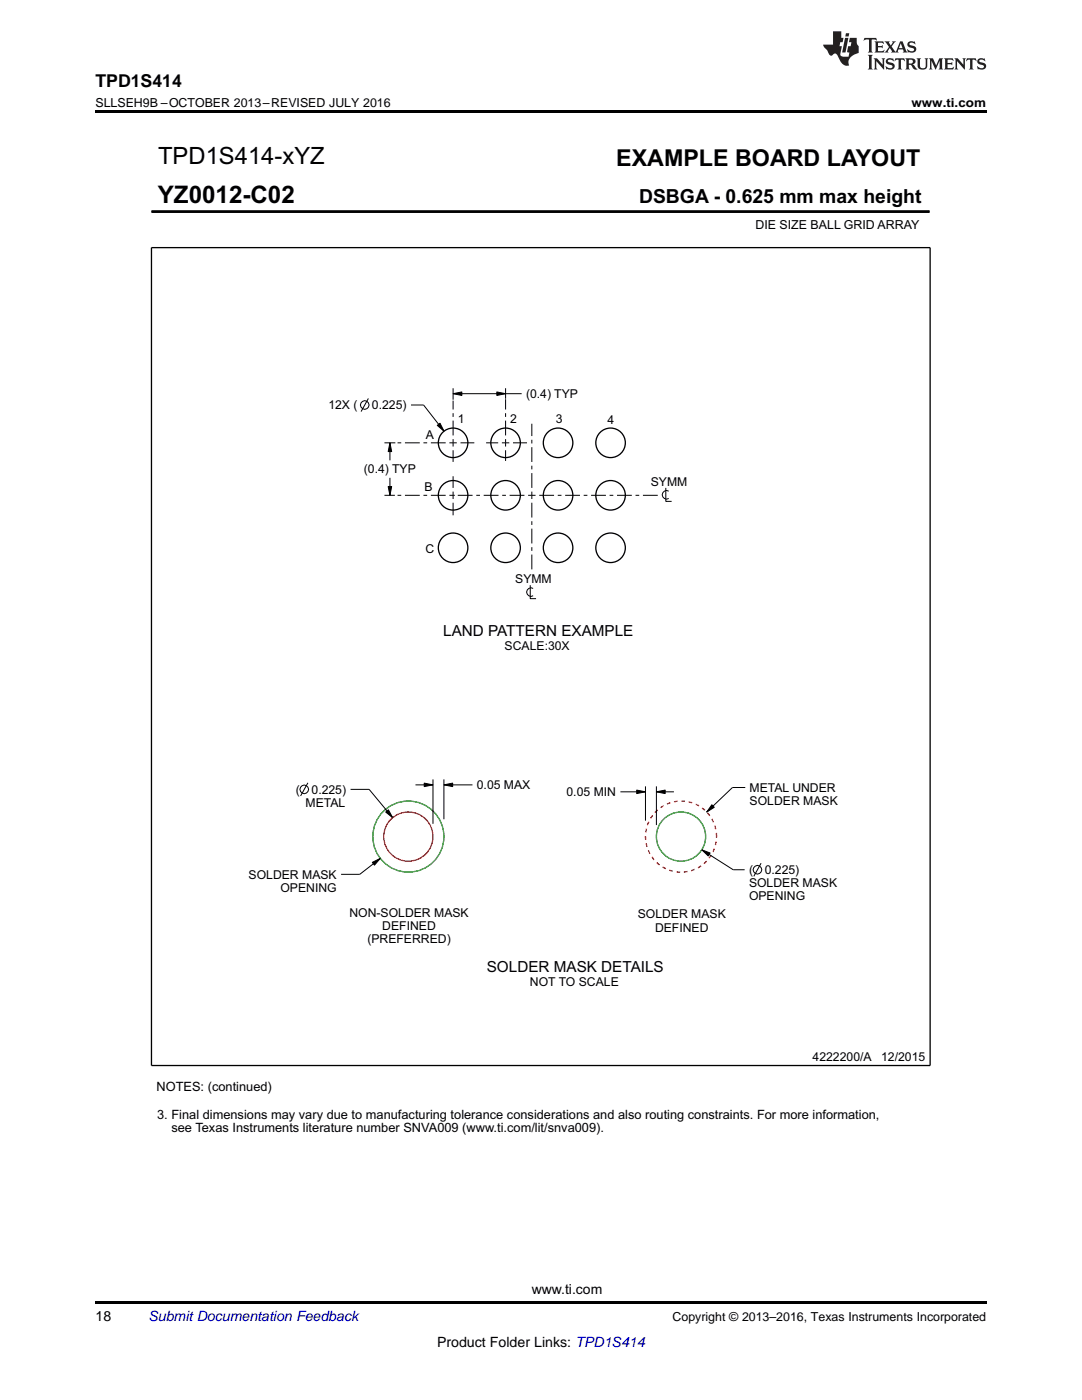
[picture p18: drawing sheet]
<svg xmlns="http://www.w3.org/2000/svg" width="216mm" height="279mm" viewBox="0 0 216 279" stroke-linecap="round" stroke-linejoin="round" font-family="sans-serif">
<defs><g id="words">
<g font-size="4.8">
<text x="31.5" y="32.7">TPD1S414-xYZ</text>
<text x="31.5" y="40.5">YZ0012-C02</text>
</g>
<text font-size="4.6" x="123" y="33.1">EXAMPLE BOARD LAYOUT</text>
<text font-size="3.9" x="127.5" y="40.5">DSBGA - 0.625 mm max height</text>
<text font-size="3.5" x="19" y="17.3">TPD1S414</text>
<g font-size="3">
<text x="88.4" y="127">LAND PATTERN EXAMPLE</text>
<text x="97.1" y="194.1">SOLDER MASK DETAILS</text>
</g>
<g font-size="2.8">
<text x="19" y="263.6">18</text>
<text x="106.1" y="258.2">www.ti.com</text>
<text x="87.2" y="268.9">Product Folder Links: TPD1S414</text>
</g>
<text font-size="2.8" fill="#0000c8" x="29.6" y="263.6">Submit Documentation Feedback</text>
<g font-size="2.6">
<text x="31.2" y="217.7">NOTES: (continued)</text>
<text x="31.4" y="223.2">3. Final dimensions may vary due to manufacturing tolerance considerations and also routing constraints. For more information,</text>
<text x="34.2" y="226">see Texas Instruments literature number SNVA009 (www.ti.com/lit/snva009).</text>
</g>
<g font-size="2.5">
<text x="19" y="21.4">SLLSEH9B –OCTOBER 2013–REVISED JULY 2016</text>
<text x="181.9" y="21.4">www.ti.com</text>
<text x="150.7" y="45.7">DIE SIZE BALL GRID ARRAY</text>
<text x="134.2" y="263.6">Copyright © 2013–2016, Texas Instruments Incorporated</text>
</g>
<g font-size="2.4">
<text x="65.5" y="81.7">12X (</text>
<text x="74.2" y="81.7">0.225)</text>
<text x="105" y="79.4">(0.4) TYP</text>
<text x="85" y="87.6">A</text>
<text x="91.4" y="84.4">1</text>
<text x="101.8" y="84.5">2</text>
<text x="110.9" y="84.5">3</text>
<text x="121.2" y="84.6">4</text>
<text x="72.6" y="94.5">(0.4) TYP</text>
<text x="84.7" y="98">B</text>
<text x="129.9" y="97">SYMM</text>
<text x="84.9" y="110.3">C</text>
<text x="102.8" y="116.4">SYMM</text>
<text x="100.7" y="129.7">SCALE:30X</text>
<text x="59" y="158.4">(</text>
<text x="61" y="161">METAL</text>
<text x="62.2" y="158.4">0.225)</text>
<text x="95.1" y="157.5">0.05 MAX</text>
<text x="113" y="158.9">0.05 MIN</text>
<text x="149.6" y="158">METAL UNDER</text>
<text x="149.6" y="160.7">SOLDER MASK</text>
<text x="49.6" y="175.4">SOLDER MASK</text>
<text x="56" y="178">OPENING</text>
<text x="149.5" y="177.1">SOLDER MASK</text>
<text x="149.5" y="179.7">OPENING</text>
<text x="149.5" y="174.5">(</text>
<text x="152.6" y="174.5">0.225)</text>
<text x="69.7" y="182.9">NON-SOLDER MASK</text>
<text x="76.3" y="185.5">DEFINED</text>
<text x="127.2" y="183.3">SOLDER MASK</text>
<text x="130.7" y="185.9">DEFINED</text>
<text x="73.3" y="188.1">(PREFERRED)</text>
<text x="105.7" y="196.8">NOT TO SCALE</text>
<text x="162.1" y="211.8">4222200/A</text>
<text x="175.8" y="211.8">12/2015</text>
</g>
</g></defs>
<g fill="#000">
<path d="M19 22h177.8v.5h-177.8zM90.4 78.6l1.8-.4v.7zM99.1 78.2l1.8 .4-1.8 .3zM77.8 88.4l.4 1.7h-.7zM77.5 97.1h.7l-.4 1.8zM87.2 84.9l.6-.4 .8 1.6zM84.6 156.3l1.8 .3-1.8 .4zM88.6 156.6l1.7-.3v.7zM127.1 157.7l1.7 .3-1.7 .4zM131 158l1.7-.3v.7zM74.3 172.1l1.6-.8-1.2 1.4zM77 162.1l.5-.5 .8 1.6z"/>
<path d="M140 169.6l1.7 .6-.4 .6zM142 160.6l.5 .5-1.5 1zM19 259.7h177.8v.5h-177.8z"/>
</g>
<g fill="none" stroke="#000" stroke-width=".2">
<path d="M30.2 42.2h155.2M185.4 42v.4M73.5 79.5l-1.4 2.6M90.4 78.6l1.8-.4v.7zM90.4 77.5v2.3M90.4 78.6h13.7M99.1 78.2l1.8 .4-1.8 .3zM100.9 77.5v2.1M76.7 98.9h2.1M76.7 88.4h2.2M77.5 97.1h.7l-.4 1.8zM77.8 88.4l.4 1.7h-.7z"/>
<path d="M77.8 88.4v3.5M77.8 95.4v3.5M82 80.8h2.5l4.1 5.3M87.2 84.9l.6-.4 .8 1.6zM132.9 97.4v2.7h1.1M133.4 98a.86 .86 0 0 0-1.3 .8 .86 .86 0 0 0 1.3 .7M105.8 116.8v2.7h1.2M106.4 117.4a.86 .86 0 0 0-1.3 .8 .86 .86 0 0 0 1.3 .7M61.4 156.2l-1.4 2.6M70 157.5h3.7l4.6 5.7M82.9 156.6h3.5M84.6 156.3l1.8 .3-1.8 .4z"/>
<path d="M86.4 155.5v8.9M88.6 156.6l1.7-.3v.7zM88.6 155.5v8M88.6 156.6h5.7M123.8 158h5M127.1 157.7l1.7 .3-1.7 .4zM128.8 156.9v6.9M131 158l1.7-.3v.7zM131 156.9v7.8M131 158h3.5M148.7 157.2h-2.5l-5.2 4.9M74.3 172.1l1.6-.8-1.2 1.4z"/>
<path d="M75.9 171.3l-4.1 3.2h-3.7M77 162.1l.5-.5 .8 1.6zM140 169.6l1.7 .6-.4 .6zM140 169.6l6.3 4h2.3M142 160.6l.5 .5-1.5 1zM151.9 172.3l-1.5 2.6"/>
<circle cx="72.8" cy="80.8" r=".86"/>
<circle cx="60.7" cy="157.5" r=".86"/>
<circle cx="151.1" cy="173.6" r=".86"/>
</g>
<g fill="none" stroke="#000" stroke-width=".26">
<path d="M30.2 49.4h155.4v163.2h-155.4z"/>
<circle cx="90.4" cy="98.9" r="2.95"/>
<circle cx="90.4" cy="88.4" r="2.95"/>
<circle cx="100.9" cy="98.9" r="2.95"/>
<circle cx="100.9" cy="88.4" r="2.95"/>
<circle cx="111.4" cy="98.9" r="2.95"/>
<circle cx="111.4" cy="88.4" r="2.95"/>
<circle cx="121.8" cy="98.9" r="2.95"/>
<circle cx="121.8" cy="88.4" r="2.95"/>
<circle cx="90.4" cy="109.3" r="2.95"/>
<circle cx="100.9" cy="109.3" r="2.95"/>
<circle cx="111.4" cy="109.3" r="2.95"/>
<circle cx="121.8" cy="109.3" r="2.95"/>
</g>
<path d="M30.2 42.2h155.2" fill="none" stroke="#000" stroke-width=".55"/>
<g fill="none" stroke="#000" stroke-width=".2" stroke-dasharray=".7 .7 3 .7" stroke-linecap="butt">
<path d="M90.4 88.4v3.8M90.4 98.9v3.9M90.4 98.9v-3.9M90.4 88.4v-8.4M90.4 98.9h-11.5M90.4 98.9h.4M90.4 88.4h-11.4M90.4 88.4h4.2M100.9 88.4v3.6M100.9 88.4v-8.7M100.9 88.4h-3.9M100.9 88.4h4.3"/>
<path d="M106.1 98.9v14.9M106.1 98.9v-14.3M106.1 98.9h-14.9M106.1 98.9h25.7"/>
</g>
<g fill="none" stroke="#00a600" stroke-width=".26">
<circle cx="81.5" cy="167" r="7.1"/>
<circle cx="135.9" cy="167" r="4.9"/>
</g>
<circle cx="81.5" cy="167" r="4.9" fill="none" stroke="#f00" stroke-width=".26"/>
<circle cx="135.9" cy="167" r="7.1" fill="none" stroke="#f00" stroke-width=".26" stroke-dasharray=".7 .7" stroke-linecap="butt"/>
<g fill="#231f20">
<path d="M172.5 7.6l-.1 .5 .4-.2h.6v.1v2.1l-.2 .4h.9l-.2-.4v-2.1l.1-.1h.5l.5 .2-.2-.5zM174.5 8.3l.2 .3v1.5l-.2 .4h1.8l.2-.6a1.04 1.04 0 0 1-1.3 .2v-.7h.6l.3 .2v-.6l-.3 .2h-.6v-.6l.8-.1 .4 .3-.2-.5zM176.5 8.3l.9 1.1-.9 1.1h.8l-.2-.2 .4-.7 .5 .7-.2 .2h1.5l-.2-.2 .2-.4h.9l.1 .4-.2 .2h1l-.3-.3-.7-1.9h-.5l-.9 2-.8-1 .9-1h-.8l.1 .3-.4 .5-.3-.6 .1-.2zM179.7 8.6l.4 1h-.7zM181.3 8.4a.63 .63 0 0 0-.2 .7 .63 .63 0 0 0 .6 .4l.6 .2 .1 .2a.75 .75 0 0 1-.7 .4 .75 .75 0 0 1-.6-.5l.1 .7 .1-.1a1.11 1.11 0 0 0 1.5-.6 1.13 1.13 0 0 0-1.2-.8l-.1-.4a1.04 1.04 0 0 1 1.2 .2l-.2-.5-.2 .1-.4-.2zM173.2 10.9l.2 .4v2.2l-.2 .4h1l-.3-.4v-2.2l.3-.4zM174.3 11.6l.3 .4v1.5l-.3 .4h.8l-.2-.4v-1.3l1.5 1.7v-1.9l.2-.4h-.7l.2 .4v.9l-1.1-1.3zM177 11.8a.62 .62 0 0 0-.2 .7 .62 .62 0 0 0 .6 .4l.6 .1 .1 .3a.76 .76 0 0 1-.7 .3 .76 .76 0 0 1-.7-.4l.2 .7 .1-.1a1.11 1.11 0 0 0 1.5-.6 1.13 1.13 0 0 0-1.2-.8l-.1-.4a1.04 1.04 0 0 1 1.2 .2l-.2-.6-.2 .1-.5-.1zM178.7 11.6l-.2 .6a.61 .61 0 0 1 .8-.3v1.6l-.2 .4h.9l-.2-.4v-1.6a.63 .63 0 0 1 .7 .3l-.1-.6zM180.6 11.6l.3 .4v1.5l-.3 .4h1l-.2-.2-.1-.8 .6 .2a.76 .76 0 0 0 1.2 .7l-1-1a.58 .58 0 0 0 .6-.5 .58 .58 0 0 0-.5-.6zM181.4 11.9h.1a.45 .45 0 0 1 .5 .1 .45 .45 0 0 1 .1 .5l-.8 .2zM182.9 11.6l.2 .2a2.17 2.17 0 0 0 .3 1.9 .99 .99 0 0 0 1.6-.6v-1.1l.2-.4h-.7l.2 .2a1.92 1.92 0 0 1-.2 1.8 .6 .6 0 0 1-.9-.5v-1.1l.2-.4zM185.4 11.6l.2 .4v1.5l-.2 .4h.7l-.2-.4v-1.4l.8 1.8 .8-1.8v1.4l-.2 .4h.9l-.2-.4v-1.5l.2-.4h-.8l-.6 1.5-.6-1.5zM188.4 11.6l.2 .4v1.5l-.2 .4h1.8l.1-.6a1.04 1.04 0 0 1-1.2 .1v-.6h.5l.4 .2v-.6l-.4 .2h-.5v-.7h.8l.3 .3-.1-.6zM190.5 11.6l.2 .4v1.5l-.2 .4h.7l-.2-.4v-1.3l1.5 1.7v-1.9l.2-.4h-.7l.2 .4v.9l-1.1-1.3zM192.9 11.6l-.1 .6a.61 .61 0 0 1 .7-.3l.1 1.6-.3 .4h1l-.3-.4 .1-1.6a.63 .63 0 0 1 .7 .3l-.1-.6zM195.2 11.8a.62 .62 0 0 0-.2 .7 .62 .62 0 0 0 .6 .4l.6 .1 .1 .3a.76 .76 0 0 1-.7 .3 .76 .76 0 0 1-.6-.4l.1 .7 .1-.1a1.11 1.11 0 0 0 1.6-.6 1.13 1.13 0 0 0-1.3-.8l-.1-.4a1.04 1.04 0 0 1 1.2 .2l-.1-.6-.2 .1-.5-.1z"/>
<path d="M166.2 6.3v2.6h-1.9v.4l.8 .9a.91 .91 0 0 0 1 .8 .56 .56 0 0 1 .5-.3 .56 .56 0 0 1 .5 .3l.4 .8a1.53 1.53 0 0 0 1.9 1.2 1.54 1.54 0 0 1 1-2.1l.9-.3v-1.4a1.52 1.52 0 0 1-.4-1.6h-1.3l-.2 .8h.5l-.2 .8h-.5l-.1 1v.2l.4 .1-.2 .8a1.93 1.93 0 0 1-1.6-.3l.3-1.8h-.5l.2-.8h.4l.2-.8h-.4v-1.3zM168.6 7.6l-.6 2.9h.7l.6-2.9zM168.8 6.6l-.1 .7h.6l.2-.7z"/>
</g>
<use href="#words"/>
</svg>
